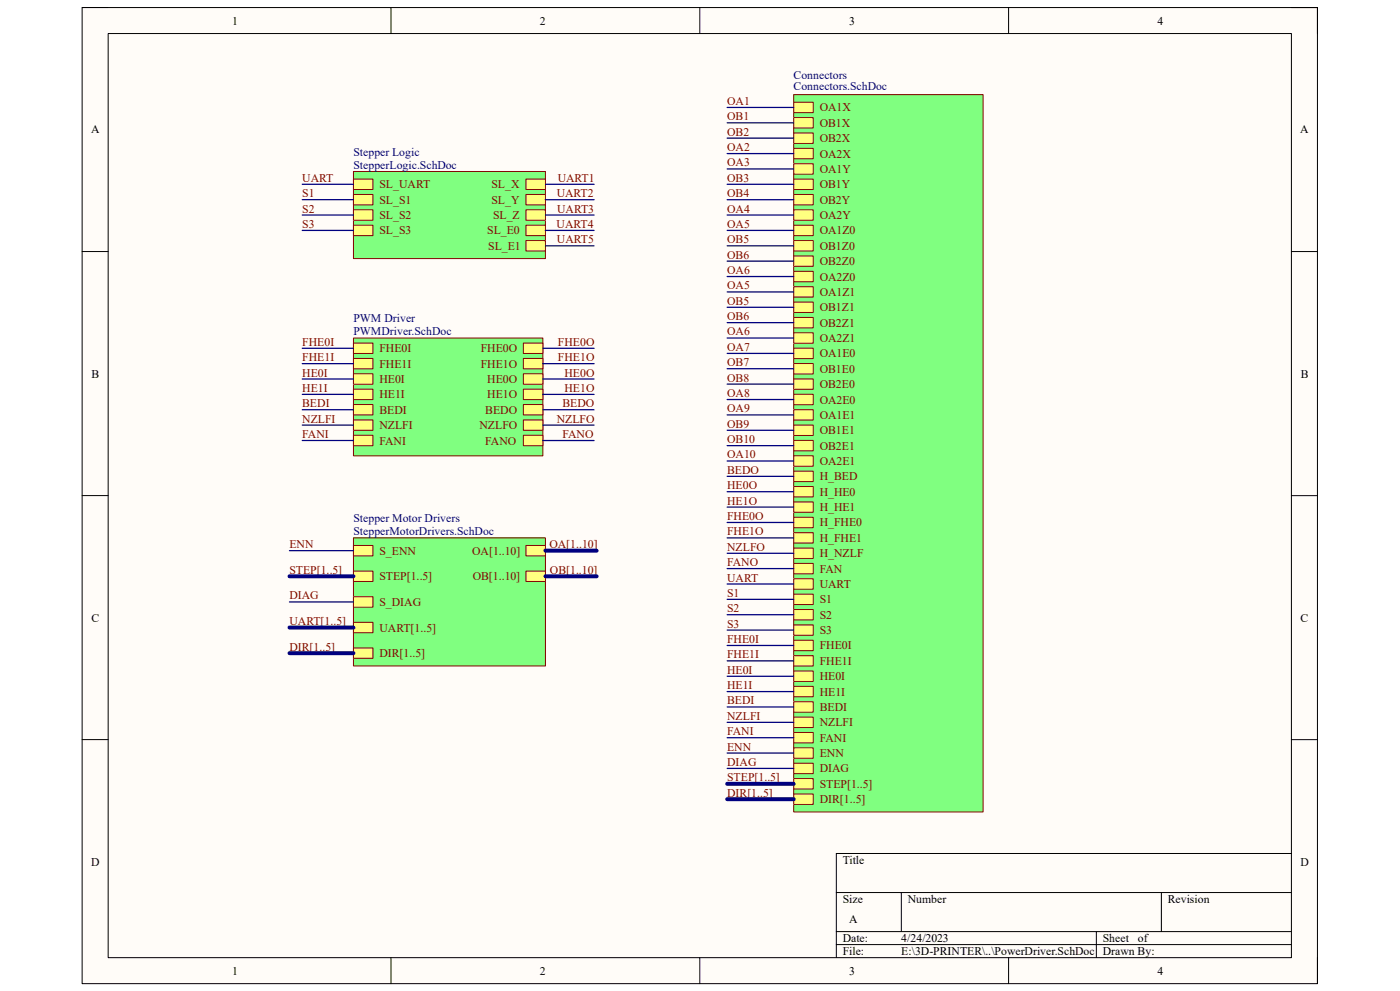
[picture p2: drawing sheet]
<svg xmlns="http://www.w3.org/2000/svg" width="420mm" height="297mm" viewBox="0 0 420 297" stroke-linecap="round" stroke-linejoin="round" font-family="sans-serif">
<defs><g id="words">
<g font-size="3.5">
<text x="69.6" y="7.4">1</text>
<text x="162" y="7.4">2</text>
<text x="254.8" y="7.4">3</text>
<text x="347.3" y="7.4">4</text>
<text x="27.3" y="40">A</text>
<text x="390.1" y="40">A</text>
<text x="27.5" y="113.2">B</text>
<text x="390.2" y="113.2">B</text>
<text x="27.4" y="186.3">C</text>
<text x="390.2" y="186.3">C</text>
<text x="27.3" y="259.5">D</text>
<text x="252.8" y="259">Title</text>
<text x="390.1" y="259.5">D</text>
<text x="252.8" y="270.6">Size</text>
<text x="272.3" y="270.6">Number</text>
<text x="350.4" y="270.6">Revision</text>
<text x="254.8" y="276.5">A</text>
<text x="252.8" y="282.4">Date:</text>
<text x="252.8" y="286.3">File:</text>
<text x="270.4" y="286.3">E:\3D-PRINTER\..\PowerDriver.SchDoc</text>
<text x="270.4" y="282.4">4/24/2023</text>
<text x="330.8" y="286.3">Drawn By:</text>
<text x="330.8" y="282.4">Sheet</text>
<text x="341.3" y="282.4">of</text>
<text x="69.6" y="292.1">1</text>
<text x="162" y="292.1">2</text>
<text x="254.8" y="292.1">3</text>
<text x="347.3" y="292.1">4</text>
</g>
<g font-size="3.5" fill="#000080">
<text x="238.1" y="23.8">Connectors</text>
<text x="238.1" y="26.8">Connectors.SchDoc</text>
<text x="106" y="46.7">Stepper Logic</text>
<text x="106" y="50.6">StepperLogic.SchDoc</text>
<text x="106" y="96.6">PWM Driver</text>
<text x="106" y="100.5">PWMDriver.SchDoc</text>
<text x="106" y="156.5">Stepper Motor Drivers</text>
<text x="106" y="160.4">StepperMotorDrivers.SchDoc</text>
</g>
<g font-size="3.5" fill="#800000">
<text x="218.1" y="31.5">OA1</text>
<text x="245.9" y="33.4">OA1X</text>
<text x="218.1" y="36.1">OB1</text>
<text x="218.1" y="40.7">OB2</text>
<text x="245.9" y="38">OB1X</text>
<text x="218.1" y="45.3">OA2</text>
<text x="245.9" y="42.6">OB2X</text>
<text x="245.9" y="47.2">OA2X</text>
<text x="218.1" y="49.9">OA3</text>
<text x="245.9" y="51.8">OA1Y</text>
<text x="90.7" y="54.5">UART</text>
<text x="90.7" y="59.1">S1</text>
<text x="113.8" y="56.4">SL_UART</text>
<text x="147.4" y="56.4">SL_X</text>
<text x="167" y="59.1">UART2</text>
<text x="167.3" y="54.5">UART1</text>
<text x="218.1" y="54.5">OB3</text>
<text x="218.1" y="59.1">OB4</text>
<text x="245.9" y="56.4">OB1Y</text>
<text x="90.7" y="63.7">S2</text>
<text x="113.8" y="61">SL_S1</text>
<text x="113.8" y="65.7">SL_S2</text>
<text x="147.4" y="61">SL_Y</text>
<text x="147.9" y="65.7">SL_Z</text>
<text x="167.1" y="63.7">UART3</text>
<text x="218.1" y="63.7">OA4</text>
<text x="245.9" y="61">OB2Y</text>
<text x="245.9" y="65.7">OA2Y</text>
<text x="90.7" y="68.3">S3</text>
<text x="113.8" y="70.3">SL_S3</text>
<text x="146.2" y="70.3">SL_E0</text>
<text x="167" y="68.3">UART4</text>
<text x="218.1" y="68.3">OA5</text>
<text x="245.9" y="70.3">OA1Z0</text>
<text x="146.5" y="74.9">SL_E1</text>
<text x="167.1" y="72.9">UART5</text>
<text x="218.1" y="72.9">OB5</text>
<text x="218.1" y="77.5">OB6</text>
<text x="245.9" y="74.9">OB1Z0</text>
<text x="218.1" y="82.1">OA6</text>
<text x="245.9" y="79.5">OB2Z0</text>
<text x="218.1" y="86.7">OA5</text>
<text x="245.9" y="84.1">OA2Z0</text>
<text x="245.9" y="88.7">OA1Z1</text>
<text x="218.1" y="91.4">OB5</text>
<text x="218.1" y="96">OB6</text>
<text x="245.9" y="93.3">OB1Z1</text>
<text x="218.1" y="100.5">OA6</text>
<text x="245.9" y="97.9">OB2Z1</text>
<text x="90.7" y="103.6">FHE0I</text>
<text x="113.8" y="105.6">FHE0I</text>
<text x="144.2" y="105.6">FHE0O</text>
<text x="167.4" y="103.6">FHE0O</text>
<text x="218.1" y="105.2">OA7</text>
<text x="245.9" y="102.5">OA2Z1</text>
<text x="245.9" y="107.1">OA1E0</text>
<text x="90.7" y="108.2">FHE1I</text>
<text x="90.7" y="112.9">HE0I</text>
<text x="113.8" y="110.2">FHE1I</text>
<text x="144.2" y="110.2">FHE1O</text>
<text x="167.4" y="108.2">FHE1O</text>
<text x="169.3" y="112.9">HE0O</text>
<text x="218.1" y="109.8">OB7</text>
<text x="245.9" y="111.7">OB1E0</text>
<text x="90.7" y="117.4">HE1I</text>
<text x="113.8" y="114.8">HE0I</text>
<text x="113.8" y="119.4">HE1I</text>
<text x="146.2" y="114.8">HE0O</text>
<text x="146.2" y="119.4">HE1O</text>
<text x="169.3" y="117.4">HE1O</text>
<text x="218.1" y="114.4">OB8</text>
<text x="218.1" y="119">OA8</text>
<text x="245.9" y="116.3">OB2E0</text>
<text x="90.7" y="122">BEDI</text>
<text x="113.8" y="124">BEDI</text>
<text x="145.6" y="124">BEDO</text>
<text x="168.7" y="122">BEDO</text>
<text x="218.1" y="123.6">OA9</text>
<text x="245.9" y="120.9">OA2E0</text>
<text x="245.9" y="125.6">OA1E1</text>
<text x="90.7" y="126.7">NZLFI</text>
<text x="90.7" y="131.3">FANI</text>
<text x="113.8" y="128.6">NZLFI</text>
<text x="143.8" y="128.6">NZLFO</text>
<text x="167" y="126.7">NZLFO</text>
<text x="168.7" y="131.3">FANO</text>
<text x="218.1" y="128.2">OB9</text>
<text x="245.9" y="130.1">OB1E1</text>
<text x="113.8" y="133.2">FANI</text>
<text x="145.6" y="133.2">FANO</text>
<text x="218.1" y="132.8">OB10</text>
<text x="218.1" y="137.4">OA10</text>
<text x="245.9" y="134.7">OB2E1</text>
<text x="218.1" y="142">BEDO</text>
<text x="245.9" y="139.4">OA2E1</text>
<text x="245.9" y="144">H_BED</text>
<text x="218.1" y="146.6">HE0O</text>
<text x="245.9" y="148.6">H_HE0</text>
<text x="218.1" y="151.3">HE1O</text>
<text x="218.1" y="155.8">FHE0O</text>
<text x="245.9" y="153.2">H_HE1</text>
<text x="218.1" y="160.4">FHE1O</text>
<text x="245.9" y="157.8">H_FHE0</text>
<text x="86.8" y="164.3">ENN</text>
<text x="113.8" y="166.2">S_ENN</text>
<text x="141.6" y="166.2">OA[1..10]</text>
<text x="164.8" y="164.3">OA[1..10]</text>
<text x="218.1" y="165.1">NZLFO</text>
<text x="245.9" y="162.4">H_FHE1</text>
<text x="245.9" y="167">H_NZLF</text>
<text x="86.8" y="172">STEP[1..5]</text>
<text x="113.8" y="173.9">STEP[1..5]</text>
<text x="141.8" y="173.9">OB[1..10]</text>
<text x="165" y="172">OB[1..10]</text>
<text x="218.1" y="169.7">FANO</text>
<text x="245.9" y="171.6">FAN</text>
<text x="86.8" y="179.7">DIAG</text>
<text x="218.1" y="174.3">UART</text>
<text x="218.1" y="178.9">S1</text>
<text x="245.9" y="176.2">UART</text>
<text x="113.8" y="181.6">S_DIAG</text>
<text x="218.1" y="183.5">S2</text>
<text x="245.9" y="180.8">S1</text>
<text x="245.9" y="185.4">S2</text>
<text x="86.8" y="187.3">UART[1..5]</text>
<text x="113.8" y="189.3">UART[1..5]</text>
<text x="218.1" y="188.1">S3</text>
<text x="245.9" y="190">S3</text>
<text x="86.8" y="195">DIR[1..5]</text>
<text x="113.8" y="196.9">DIR[1..5]</text>
<text x="218.1" y="192.7">FHE0I</text>
<text x="218.1" y="197.3">FHE1I</text>
<text x="245.9" y="194.6">FHE0I</text>
<text x="218.1" y="201.9">HE0I</text>
<text x="245.9" y="199.3">FHE1I</text>
<text x="245.9" y="203.9">HE0I</text>
<text x="218.1" y="206.5">HE1I</text>
<text x="245.9" y="208.5">HE1I</text>
<text x="218.1" y="211.1">BEDI</text>
<text x="218.1" y="215.7">NZLFI</text>
<text x="245.9" y="213.1">BEDI</text>
<text x="218.1" y="220.3">FANI</text>
<text x="245.9" y="217.7">NZLFI</text>
<text x="218.1" y="225">ENN</text>
<text x="245.9" y="222.3">FANI</text>
<text x="245.9" y="226.9">ENN</text>
<text x="218.1" y="229.6">DIAG</text>
<text x="245.9" y="231.5">DIAG</text>
<text x="218.1" y="234.1">STEP[1..5]</text>
<text x="218.1" y="238.8">DIR[1..5]</text>
<text x="245.9" y="236.1">STEP[1..5]</text>
<text x="245.9" y="240.7">DIR[1..5]</text>
</g>
</g></defs>
<path d="M24.6 2.3h370.6v292.5h-370.6z" fill-rule="evenodd" fill="#fffcf8"/>
<path d="M24.6 2.3h370.6v292.5h-370.6z" fill="none" stroke="#000" stroke-width=".3"/>
<path d="M32.4 10.1h355v276.9h-355z" fill-rule="evenodd" fill="#fffcf8"/>
<g fill="none" stroke="#000" stroke-width=".3">
<path d="M24.6 2.3h7.8M32.4 10.1h355v276.9h-355zM117.3 2.3v7.8M209.9 2.3v7.8M302.6 2.3v7.8M387.4 2.3h7.8v7.8M24.6 75.4h7.8M387.4 75.4h7.8M24.6 148.5h7.8M387.4 148.5h7.8M24.6 221.7h7.8M387.4 221.7h7.8"/>
<path d="M387.4 255.8h-136.5v31.2M250.9 267.5h136.5M250.9 279.2h136.5M270.4 267.5v11.7M328.9 279.2v7.8M348.4 267.5v11.7M117.3 287v7.8M209.9 287v7.8M250.9 283.1h136.5M302.6 287v7.8M395.2 287v7.8"/>
</g>
<path d="M106 161.2h57.6v38.4h-57.6z" fill-rule="evenodd" fill="#80ff80"/>
<path d="M106 161.2h57.6v38.4h-57.6z" fill="none" stroke="#800000" stroke-width=".3"/>
<path d="M106 163.5h5.9v3.1h-5.9z" fill-rule="evenodd" fill="#ffff80"/>
<path d="M106 163.5h5.9v3.1h-5.9z" fill="none" stroke="#800000" stroke-width=".3"/>
<path d="M106 171.2h5.9v3.1h-5.9z" fill-rule="evenodd" fill="#ffff80"/>
<path d="M106 171.2h5.9v3.1h-5.9z" fill="none" stroke="#800000" stroke-width=".3"/>
<path d="M106 178.8h5.9v3.2h-5.9z" fill-rule="evenodd" fill="#ffff80"/>
<path d="M106 178.8h5.9v3.2h-5.9z" fill="none" stroke="#800000" stroke-width=".3"/>
<path d="M157.8 163.5h5.8v3.1h-5.8z" fill-rule="evenodd" fill="#ffff80"/>
<path d="M157.8 163.5h5.8v3.1h-5.8z" fill="none" stroke="#800000" stroke-width=".3"/>
<path d="M157.8 171.2h5.8v3.1h-5.8z" fill-rule="evenodd" fill="#ffff80"/>
<path d="M157.8 171.2h5.8v3.1h-5.8z" fill="none" stroke="#800000" stroke-width=".3"/>
<path d="M106 186.5h5.9v3.1h-5.9z" fill-rule="evenodd" fill="#ffff80"/>
<path d="M106 186.5h5.9v3.1h-5.9z" fill="none" stroke="#800000" stroke-width=".3"/>
<path d="M106 194.2h5.9v3.1h-5.9z" fill-rule="evenodd" fill="#ffff80"/>
<path d="M106 194.2h5.9v3.1h-5.9z" fill="none" stroke="#800000" stroke-width=".3"/>
<path d="M106 51.4h57.6v26.1h-57.6z" fill-rule="evenodd" fill="#80ff80"/>
<path d="M106 51.4h57.6v26.1h-57.6z" fill="none" stroke="#800000" stroke-width=".3"/>
<path d="M157.8 72.1h5.8v3.1h-5.8z" fill-rule="evenodd" fill="#ffff80"/>
<path d="M157.8 72.1h5.8v3.1h-5.8z" fill="none" stroke="#800000" stroke-width=".3"/>
<path d="M157.8 62.9h5.8v3.1h-5.8z" fill-rule="evenodd" fill="#ffff80"/>
<path d="M157.8 62.9h5.8v3.1h-5.8z" fill="none" stroke="#800000" stroke-width=".3"/>
<path d="M106 53.7h5.9v3.1h-5.9z" fill-rule="evenodd" fill="#ffff80"/>
<path d="M106 53.7h5.9v3.1h-5.9z" fill="none" stroke="#800000" stroke-width=".3"/>
<path d="M157.8 58.3h5.8v3.1h-5.8z" fill-rule="evenodd" fill="#ffff80"/>
<path d="M157.8 58.3h5.8v3.1h-5.8z" fill="none" stroke="#800000" stroke-width=".3"/>
<path d="M157.8 67.5h5.8v3.1h-5.8z" fill-rule="evenodd" fill="#ffff80"/>
<path d="M157.8 67.5h5.8v3.1h-5.8z" fill="none" stroke="#800000" stroke-width=".3"/>
<path d="M157.8 53.7h5.8v3.1h-5.8z" fill-rule="evenodd" fill="#ffff80"/>
<path d="M157.8 53.7h5.8v3.1h-5.8z" fill="none" stroke="#800000" stroke-width=".3"/>
<path d="M106 58.3h5.9v3.1h-5.9z" fill-rule="evenodd" fill="#ffff80"/>
<path d="M106 58.3h5.9v3.1h-5.9z" fill="none" stroke="#800000" stroke-width=".3"/>
<path d="M106 67.5h5.9v3.1h-5.9z" fill-rule="evenodd" fill="#ffff80"/>
<path d="M106 67.5h5.9v3.1h-5.9z" fill="none" stroke="#800000" stroke-width=".3"/>
<path d="M106 62.9h5.9v3.1h-5.9z" fill-rule="evenodd" fill="#ffff80"/>
<path d="M106 62.9h5.9v3.1h-5.9z" fill="none" stroke="#800000" stroke-width=".3"/>
<path d="M106 101.3h56.9v35.3h-56.9z" fill-rule="evenodd" fill="#80ff80"/>
<path d="M106 101.3h56.9v35.3h-56.9z" fill="none" stroke="#800000" stroke-width=".3"/>
<path d="M157 102.8h5.9v3.1h-5.9z" fill-rule="evenodd" fill="#ffff80"/>
<path d="M157 102.8h5.9v3.1h-5.9z" fill="none" stroke="#800000" stroke-width=".3"/>
<path d="M106 107.4h5.9v3.1h-5.9z" fill-rule="evenodd" fill="#ffff80"/>
<path d="M106 107.4h5.9v3.1h-5.9z" fill="none" stroke="#800000" stroke-width=".3"/>
<path d="M157 112h5.9v3.2h-5.9z" fill-rule="evenodd" fill="#ffff80"/>
<path d="M157 112h5.9v3.2h-5.9z" fill="none" stroke="#800000" stroke-width=".3"/>
<path d="M106 112h5.9v3.2h-5.9z" fill-rule="evenodd" fill="#ffff80"/>
<path d="M106 112h5.9v3.2h-5.9z" fill="none" stroke="#800000" stroke-width=".3"/>
<path d="M157 121.2h5.9v3.2h-5.9z" fill-rule="evenodd" fill="#ffff80"/>
<path d="M157 121.2h5.9v3.2h-5.9z" fill="none" stroke="#800000" stroke-width=".3"/>
<path d="M106 121.2h5.9v3.2h-5.9z" fill-rule="evenodd" fill="#ffff80"/>
<path d="M106 121.2h5.9v3.2h-5.9z" fill="none" stroke="#800000" stroke-width=".3"/>
<path d="M157 125.9h5.9v3.1h-5.9z" fill-rule="evenodd" fill="#ffff80"/>
<path d="M157 125.9h5.9v3.1h-5.9z" fill="none" stroke="#800000" stroke-width=".3"/>
<path d="M106 130.5h5.9v3.1h-5.9z" fill-rule="evenodd" fill="#ffff80"/>
<path d="M106 130.5h5.9v3.1h-5.9z" fill="none" stroke="#800000" stroke-width=".3"/>
<path d="M157 130.5h5.9v3.1h-5.9z" fill-rule="evenodd" fill="#ffff80"/>
<path d="M157 130.5h5.9v3.1h-5.9z" fill="none" stroke="#800000" stroke-width=".3"/>
<path d="M157 107.4h5.9v3.1h-5.9z" fill-rule="evenodd" fill="#ffff80"/>
<path d="M157 107.4h5.9v3.1h-5.9z" fill="none" stroke="#800000" stroke-width=".3"/>
<path d="M106 125.9h5.9v3.1h-5.9z" fill-rule="evenodd" fill="#ffff80"/>
<path d="M106 125.9h5.9v3.1h-5.9z" fill="none" stroke="#800000" stroke-width=".3"/>
<path d="M106 102.8h5.9v3.1h-5.9z" fill-rule="evenodd" fill="#ffff80"/>
<path d="M106 102.8h5.9v3.1h-5.9z" fill="none" stroke="#800000" stroke-width=".3"/>
<path d="M106 116.6h5.9v3.2h-5.9z" fill-rule="evenodd" fill="#ffff80"/>
<path d="M106 116.6h5.9v3.2h-5.9z" fill="none" stroke="#800000" stroke-width=".3"/>
<path d="M157 116.6h5.9v3.2h-5.9z" fill-rule="evenodd" fill="#ffff80"/>
<path d="M157 116.6h5.9v3.2h-5.9z" fill="none" stroke="#800000" stroke-width=".3"/>
<path d="M238.1 28.4h56.8v215h-56.8z" fill-rule="evenodd" fill="#80ff80"/>
<path d="M238.1 28.4h56.8v215h-56.8z" fill="none" stroke="#800000" stroke-width=".3"/>
<path d="M238.1 30.6h5.9v3.2h-5.9z" fill-rule="evenodd" fill="#ffff80"/>
<path d="M238.1 30.6h5.9v3.2h-5.9z" fill="none" stroke="#800000" stroke-width=".3"/>
<path d="M238.1 35.3h5.9v3.1h-5.9z" fill-rule="evenodd" fill="#ffff80"/>
<path d="M238.1 35.3h5.9v3.1h-5.9z" fill="none" stroke="#800000" stroke-width=".3"/>
<path d="M238.1 39.9h5.9v3.1h-5.9z" fill-rule="evenodd" fill="#ffff80"/>
<path d="M238.1 39.9h5.9v3.1h-5.9z" fill="none" stroke="#800000" stroke-width=".3"/>
<path d="M238.1 44.5h5.9v3.1h-5.9z" fill-rule="evenodd" fill="#ffff80"/>
<path d="M238.1 44.5h5.9v3.1h-5.9z" fill="none" stroke="#800000" stroke-width=".3"/>
<path d="M238.1 49.1h5.9v3.1h-5.9z" fill-rule="evenodd" fill="#ffff80"/>
<path d="M238.1 49.1h5.9v3.1h-5.9z" fill="none" stroke="#800000" stroke-width=".3"/>
<path d="M238.1 53.7h5.9v3.1h-5.9z" fill-rule="evenodd" fill="#ffff80"/>
<path d="M238.1 53.7h5.9v3.1h-5.9z" fill="none" stroke="#800000" stroke-width=".3"/>
<path d="M238.1 58.3h5.9v3.1h-5.9z" fill-rule="evenodd" fill="#ffff80"/>
<path d="M238.1 58.3h5.9v3.1h-5.9z" fill="none" stroke="#800000" stroke-width=".3"/>
<path d="M238.1 62.9h5.9v3.1h-5.9z" fill-rule="evenodd" fill="#ffff80"/>
<path d="M238.1 62.9h5.9v3.1h-5.9z" fill="none" stroke="#800000" stroke-width=".3"/>
<path d="M238.1 67.5h5.9v3.1h-5.9z" fill-rule="evenodd" fill="#ffff80"/>
<path d="M238.1 67.5h5.9v3.1h-5.9z" fill="none" stroke="#800000" stroke-width=".3"/>
<path d="M238.1 72.1h5.9v3.1h-5.9z" fill-rule="evenodd" fill="#ffff80"/>
<path d="M238.1 72.1h5.9v3.1h-5.9z" fill="none" stroke="#800000" stroke-width=".3"/>
<path d="M238.1 76.7h5.9v3.1h-5.9z" fill-rule="evenodd" fill="#ffff80"/>
<path d="M238.1 76.7h5.9v3.1h-5.9z" fill="none" stroke="#800000" stroke-width=".3"/>
<path d="M238.1 81.3h5.9v3.1h-5.9z" fill-rule="evenodd" fill="#ffff80"/>
<path d="M238.1 81.3h5.9v3.1h-5.9z" fill="none" stroke="#800000" stroke-width=".3"/>
<path d="M238.1 85.9h5.9v3.1h-5.9z" fill-rule="evenodd" fill="#ffff80"/>
<path d="M238.1 85.9h5.9v3.1h-5.9z" fill="none" stroke="#800000" stroke-width=".3"/>
<path d="M238.1 90.5h5.9v3.2h-5.9z" fill-rule="evenodd" fill="#ffff80"/>
<path d="M238.1 90.5h5.9v3.2h-5.9z" fill="none" stroke="#800000" stroke-width=".3"/>
<path d="M238.1 95.1h5.9v3.2h-5.9z" fill-rule="evenodd" fill="#ffff80"/>
<path d="M238.1 95.1h5.9v3.2h-5.9z" fill="none" stroke="#800000" stroke-width=".3"/>
<path d="M238.1 99.7h5.9v3.2h-5.9z" fill-rule="evenodd" fill="#ffff80"/>
<path d="M238.1 99.7h5.9v3.2h-5.9z" fill="none" stroke="#800000" stroke-width=".3"/>
<path d="M238.1 104.4h5.9v3.1h-5.9z" fill-rule="evenodd" fill="#ffff80"/>
<path d="M238.1 104.4h5.9v3.1h-5.9z" fill="none" stroke="#800000" stroke-width=".3"/>
<path d="M238.1 109h5.9v3.1h-5.9z" fill-rule="evenodd" fill="#ffff80"/>
<path d="M238.1 109h5.9v3.1h-5.9z" fill="none" stroke="#800000" stroke-width=".3"/>
<path d="M238.1 113.6h5.9v3.1h-5.9z" fill-rule="evenodd" fill="#ffff80"/>
<path d="M238.1 113.6h5.9v3.1h-5.9z" fill="none" stroke="#800000" stroke-width=".3"/>
<path d="M238.1 118.2h5.9v3.1h-5.9z" fill-rule="evenodd" fill="#ffff80"/>
<path d="M238.1 118.2h5.9v3.1h-5.9z" fill="none" stroke="#800000" stroke-width=".3"/>
<path d="M238.1 122.8h5.9v3.1h-5.9z" fill-rule="evenodd" fill="#ffff80"/>
<path d="M238.1 122.8h5.9v3.1h-5.9z" fill="none" stroke="#800000" stroke-width=".3"/>
<path d="M238.1 127.4h5.9v3.1h-5.9z" fill-rule="evenodd" fill="#ffff80"/>
<path d="M238.1 127.4h5.9v3.1h-5.9z" fill="none" stroke="#800000" stroke-width=".3"/>
<path d="M238.1 132h5.9v3.1h-5.9z" fill-rule="evenodd" fill="#ffff80"/>
<path d="M238.1 132h5.9v3.1h-5.9z" fill="none" stroke="#800000" stroke-width=".3"/>
<path d="M238.1 136.6h5.9v3.1h-5.9z" fill-rule="evenodd" fill="#ffff80"/>
<path d="M238.1 136.6h5.9v3.1h-5.9z" fill="none" stroke="#800000" stroke-width=".3"/>
<path d="M238.1 141.2h5.9v3.1h-5.9z" fill-rule="evenodd" fill="#ffff80"/>
<path d="M238.1 141.2h5.9v3.1h-5.9z" fill="none" stroke="#800000" stroke-width=".3"/>
<path d="M238.1 145.8h5.9v3.1h-5.9z" fill-rule="evenodd" fill="#ffff80"/>
<path d="M238.1 145.8h5.9v3.1h-5.9z" fill="none" stroke="#800000" stroke-width=".3"/>
<path d="M238.1 150.4h5.9v3.1h-5.9z" fill-rule="evenodd" fill="#ffff80"/>
<path d="M238.1 150.4h5.9v3.1h-5.9z" fill="none" stroke="#800000" stroke-width=".3"/>
<path d="M238.1 155h5.9v3.2h-5.9z" fill-rule="evenodd" fill="#ffff80"/>
<path d="M238.1 155h5.9v3.2h-5.9z" fill="none" stroke="#800000" stroke-width=".3"/>
<path d="M238.1 159.6h5.9v3.2h-5.9z" fill-rule="evenodd" fill="#ffff80"/>
<path d="M238.1 159.6h5.9v3.2h-5.9z" fill="none" stroke="#800000" stroke-width=".3"/>
<path d="M238.1 164.3h5.9v3.1h-5.9z" fill-rule="evenodd" fill="#ffff80"/>
<path d="M238.1 164.3h5.9v3.1h-5.9z" fill="none" stroke="#800000" stroke-width=".3"/>
<path d="M238.1 168.9h5.9v3.1h-5.9z" fill-rule="evenodd" fill="#ffff80"/>
<path d="M238.1 168.9h5.9v3.1h-5.9z" fill="none" stroke="#800000" stroke-width=".3"/>
<path d="M238.1 173.5h5.9v3.1h-5.9z" fill-rule="evenodd" fill="#ffff80"/>
<path d="M238.1 173.5h5.9v3.1h-5.9z" fill="none" stroke="#800000" stroke-width=".3"/>
<path d="M238.1 178.1h5.9v3.1h-5.9z" fill-rule="evenodd" fill="#ffff80"/>
<path d="M238.1 178.1h5.9v3.1h-5.9z" fill="none" stroke="#800000" stroke-width=".3"/>
<path d="M238.1 182.7h5.9v3.1h-5.9z" fill-rule="evenodd" fill="#ffff80"/>
<path d="M238.1 182.7h5.9v3.1h-5.9z" fill="none" stroke="#800000" stroke-width=".3"/>
<path d="M238.1 187.3h5.9v3.1h-5.9z" fill-rule="evenodd" fill="#ffff80"/>
<path d="M238.1 187.3h5.9v3.1h-5.9z" fill="none" stroke="#800000" stroke-width=".3"/>
<path d="M238.1 191.9h5.9v3.1h-5.9z" fill-rule="evenodd" fill="#ffff80"/>
<path d="M238.1 191.9h5.9v3.1h-5.9z" fill="none" stroke="#800000" stroke-width=".3"/>
<path d="M238.1 196.5h5.9v3.1h-5.9z" fill-rule="evenodd" fill="#ffff80"/>
<path d="M238.1 196.5h5.9v3.1h-5.9z" fill="none" stroke="#800000" stroke-width=".3"/>
<path d="M238.1 201.1h5.9v3.1h-5.9z" fill-rule="evenodd" fill="#ffff80"/>
<path d="M238.1 201.1h5.9v3.1h-5.9z" fill="none" stroke="#800000" stroke-width=".3"/>
<path d="M238.1 205.7h5.9v3.1h-5.9z" fill-rule="evenodd" fill="#ffff80"/>
<path d="M238.1 205.7h5.9v3.1h-5.9z" fill="none" stroke="#800000" stroke-width=".3"/>
<path d="M238.1 210.3h5.9v3.1h-5.9z" fill-rule="evenodd" fill="#ffff80"/>
<path d="M238.1 210.3h5.9v3.1h-5.9z" fill="none" stroke="#800000" stroke-width=".3"/>
<path d="M238.1 214.9h5.9v3.1h-5.9z" fill-rule="evenodd" fill="#ffff80"/>
<path d="M238.1 214.9h5.9v3.1h-5.9z" fill="none" stroke="#800000" stroke-width=".3"/>
<path d="M238.1 219.5h5.9v3.2h-5.9z" fill-rule="evenodd" fill="#ffff80"/>
<path d="M238.1 219.5h5.9v3.2h-5.9z" fill="none" stroke="#800000" stroke-width=".3"/>
<path d="M238.1 224.1h5.9v3.2h-5.9z" fill-rule="evenodd" fill="#ffff80"/>
<path d="M238.1 224.1h5.9v3.2h-5.9z" fill="none" stroke="#800000" stroke-width=".3"/>
<path d="M238.1 228.7h5.9v3.2h-5.9z" fill-rule="evenodd" fill="#ffff80"/>
<path d="M238.1 228.7h5.9v3.2h-5.9z" fill="none" stroke="#800000" stroke-width=".3"/>
<path d="M238.1 233.4h5.9v3.1h-5.9z" fill-rule="evenodd" fill="#ffff80"/>
<path d="M238.1 233.4h5.9v3.1h-5.9z" fill="none" stroke="#800000" stroke-width=".3"/>
<path d="M238.1 238h5.9v3.1h-5.9z" fill-rule="evenodd" fill="#ffff80"/>
<path d="M238.1 238h5.9v3.1h-5.9z" fill="none" stroke="#800000" stroke-width=".3"/>
<g fill="none" stroke="#000080" stroke-width=".38">
<path d="M218.1 36.8h20M218.1 32.2h20M90.7 55.2h15.3M90.7 59.8h15.3M163.6 55.2h14.6M163.6 59.8h14.6M218.1 55.2h20M218.1 59.8h20M218.1 41.4h20M218.1 46h20M218.1 50.6h20M90.7 64.4h15.3"/>
<path d="M90.7 69.1h15.3M163.6 64.5h14.6M163.6 69.1h14.6M163.6 73.7h14.6M218.1 64.5h20M218.1 69.1h20M218.1 73.7h20M218.1 78.3h20M218.1 82.9h20M218.1 87.5h20M218.1 92.1h20M218.1 96.7h20"/>
<path d="M90.7 104.4h15.3M90.7 109h15.3M90.7 113.6h15.3M90.7 118.2h15.3M162.9 104.4h15.3M162.9 109h15.3M162.9 113.6h15.3M162.9 118.2h15.3M218.1 101.3h20M218.1 105.9h20M218.1 110.5h20M218.1 115.1h20"/>
<path d="M218.1 119.7h20M90.7 122.8h15.3M90.7 127.4h15.3M90.7 132h15.3M162.9 122.8h15.3M162.9 127.4h15.3M162.9 132h15.3M218.1 124.3h20M218.1 128.9h20M218.1 133.6h20M218.1 138.2h20M218.1 142.8h20"/>
<path d="M218.1 147.4h20M218.1 152h20M218.1 156.6h20M86.8 165h19.2M218.1 161.2h20M218.1 165.8h20M218.1 170.4h20M218.1 175h20M218.1 179.6h20M86.8 180.4h19.2M218.1 184.2h20M218.1 188.8h20"/>
<path d="M218.1 193.5h20M218.1 198.1h20M218.1 202.7h20M218.1 207.3h20M218.1 211.9h20M218.1 216.5h20M218.1 221.1h20M218.1 225.7h20M218.1 230.3h20"/>
</g>
<path d="M86.8 172.7h19.2M163.6 172.7h15.4M163.6 165h15.4M86.8 195.8h19.2M86.8 188.1h19.2M218.1 234.9h20M218.1 239.5h20" fill="none" stroke="#000080" stroke-width="1.2"/>
<use href="#words"/>
</svg>
